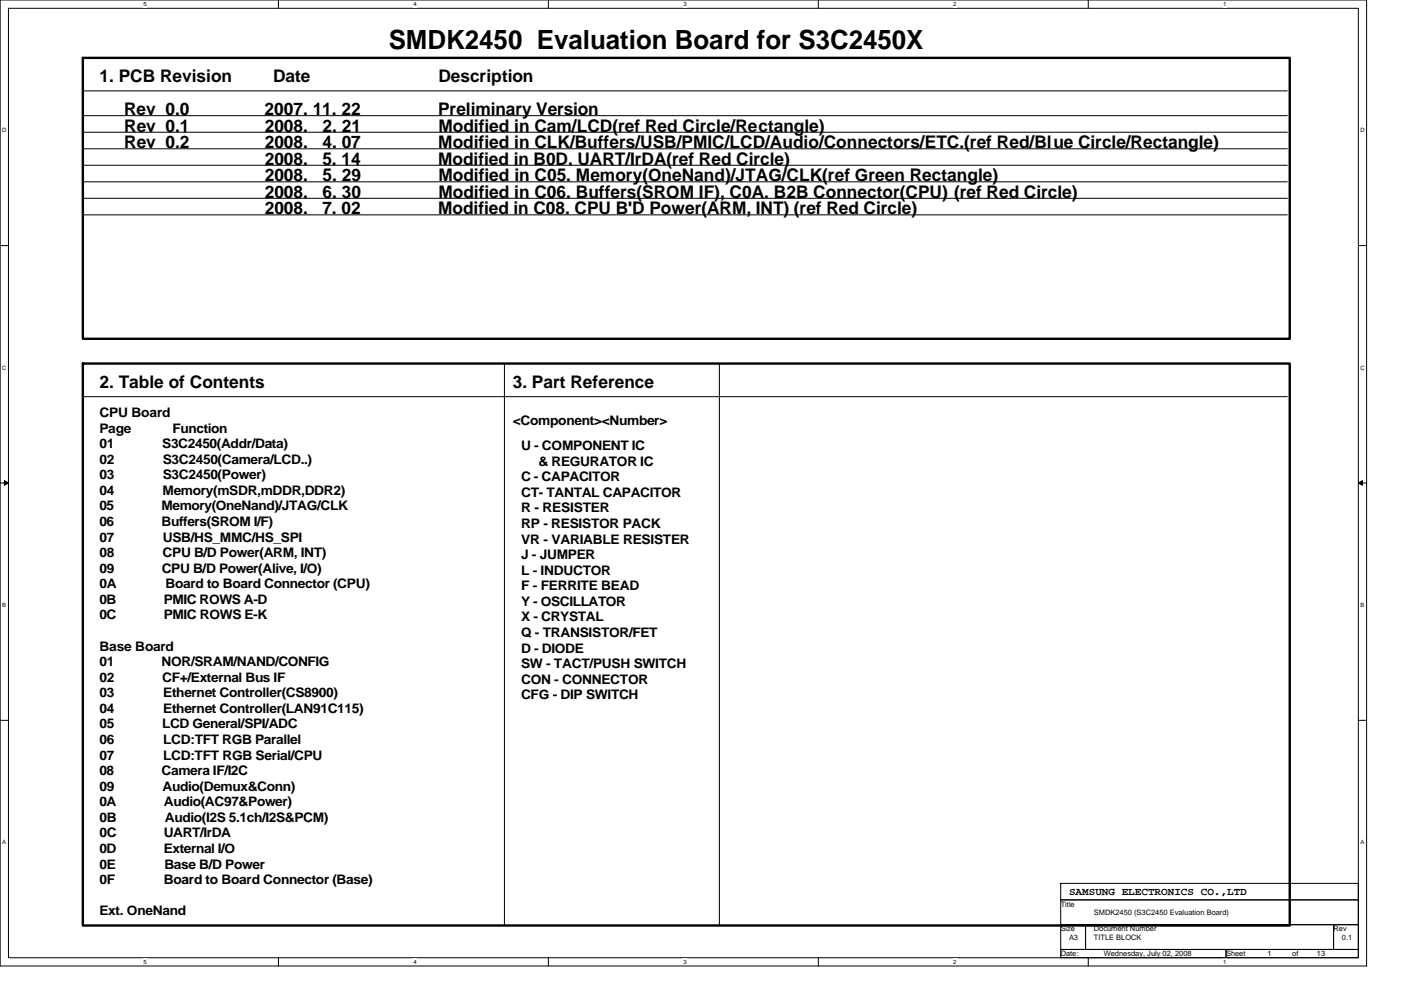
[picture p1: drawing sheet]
<svg xmlns="http://www.w3.org/2000/svg" width="297mm" height="210mm" viewBox="0 0 297 210" stroke-linecap="round" stroke-linejoin="round" font-family="sans-serif">
<defs><g id="words">
<text font-size="5.6" x="82.4" y="10.4">SMDK2450 Evaluation Board for S3C2450X</text>
<g font-size="3.7">
<text x="21.1" y="17.4">1. PCB Revision</text>
<text x="57.9" y="17.4">Date</text>
<text x="92.9" y="17.4">Description</text>
<text x="26.3" y="27.9">Rev 0.1</text>
<text x="26.3" y="24.4">Rev 0.0</text>
<text x="56.1" y="24.4">2007. 11. 22</text>
<text x="56.1" y="27.9">2008.</text>
<text x="68.4" y="27.9">2. 21</text>
<text x="92.9" y="24.4">Preliminary Version</text>
<text x="92.9" y="27.9">Modified in Cam/LCD(ref Red Circle/Rectangle)</text>
<text x="26.3" y="31.5">Rev 0.2</text>
<text x="56.1" y="31.5">2008.</text>
<text x="56.1" y="35">2008.</text>
<text x="68.4" y="35">5. 14</text>
<text x="68.4" y="31.5">4. 07</text>
<text x="92.9" y="35">Modified in B0D. UART/IrDA(ref Red Circle)</text>
<text x="92.9" y="31.5">Modified in CLK/Buffers/USB/PMIC/LCD/Audio/Connectors/ETC.(ref Red/Blue Circle/Rectangle)</text>
<text x="56.1" y="38.5">2008.</text>
<text x="56.1" y="42">2008.</text>
<text x="68.4" y="38.5">5. 29</text>
<text x="68.4" y="42">6. 30</text>
<text x="92.9" y="38.5">Modified in C05. Memory(OneNand)/JTAG/CLK(ref Green Rectangle)</text>
<text x="92.9" y="42">Modified in C06. Buffers(SROM IF), C0A. B2B Connector(CPU) (ref Red Circle)</text>
<text x="56.1" y="45.5">2008.</text>
<text x="68.3" y="45.5">7. 02</text>
<text x="92.9" y="45.5">Modified in C08. CPU B'D Power(ARM, INT) (ref Red Circle)</text>
<text x="21.1" y="82.3">2. Table of Contents</text>
<text x="108.7" y="82.3">3. Part Reference</text>
</g>
<g font-size="2.8">
<text x="21.1" y="88.5">CPU Board</text>
<text x="21.1" y="91.8">Page</text>
<text x="21.1" y="95.1">01</text>
<text x="34.4" y="95.1">S3C2450(Addr/Data)</text>
<text x="36.6" y="91.8">Function</text>
<text x="108.7" y="90.2">&lt;Component&gt;&lt;Number&gt;</text>
<text x="110.5" y="95.5">U - COMPONENT IC</text>
<text x="21.1" y="98.4">02</text>
<text x="21.1" y="101.7">03</text>
<text x="34.5" y="98.4">S3C2450(Camera/LCD..)</text>
<text x="34.5" y="101.7">S3C2450(Power)</text>
<text x="114.2" y="98.8">&amp; REGURATOR IC</text>
<text x="21.1" y="105">04</text>
<text x="34.5" y="105">Memory(mSDR,mDDR,DDR2)</text>
<text x="110.5" y="102.1">C - CAPACITOR</text>
<text x="110.5" y="105.4">CT- TANTAL CAPACITOR</text>
<text x="21.1" y="108.3">05</text>
<text x="21.1" y="111.6">06</text>
<text x="34.2" y="111.6">Buffers(SROM I/F)</text>
<text x="34.2" y="108.3">Memory(OneNand)/JTAG/CLK</text>
<text x="110.5" y="108.7">R - RESISTER</text>
<text x="110.5" y="112">RP - RESISTOR PACK</text>
<text x="21.1" y="114.9">07</text>
<text x="21.1" y="118.2">08</text>
<text x="34.5" y="118.2">CPU B/D Power(ARM, INT)</text>
<text x="34.5" y="114.9">USB/HS_MMC/HS_SPI</text>
<text x="110.5" y="115.3">VR - VARIABLE RESISTER</text>
<text x="110.5" y="118.6">J - JUMPER</text>
<text x="21.1" y="121.5">09</text>
<text x="21.1" y="124.8">0A</text>
<text x="34.3" y="121.5">CPU B/D Power(Alive, I/O)</text>
<text x="35.1" y="124.8">Board to Board Connector (CPU)</text>
<text x="110.5" y="121.9">L - INDUCTOR</text>
<text x="110.5" y="125.2">F - FERRITE BEAD</text>
<text x="21.1" y="128.1">0B</text>
<text x="21.1" y="131.4">0C</text>
<text x="34.7" y="131.4">PMIC ROWS E-K</text>
<text x="34.7" y="128.1">PMIC ROWS A-D</text>
<text x="110.5" y="128.5">Y - OSCILLATOR</text>
<text x="110.5" y="131.8">X - CRYSTAL</text>
<text x="21.1" y="138">Base Board</text>
<text x="110.5" y="135.1">Q - TRANSISTOR/FET</text>
<text x="21.1" y="141.3">01</text>
<text x="34.3" y="141.3">NOR/SRAM/NAND/CONFIG</text>
<text x="110.5" y="138.4">D - DIODE</text>
<text x="110.5" y="141.7">SW - TACT/PUSH SWITCH</text>
<text x="21.1" y="144.6">02</text>
<text x="21.1" y="147.9">03</text>
<text x="34.4" y="144.6">CF+/External Bus IF</text>
<text x="34.6" y="147.9">Ethernet Controller(CS8900)</text>
<text x="110.5" y="145">CON - CONNECTOR</text>
<text x="110.5" y="148.3">CFG - DIP SWITCH</text>
<text x="21.1" y="151.2">04</text>
<text x="21.1" y="154.5">05</text>
<text x="34.4" y="154.5">LCD General/SPI/ADC</text>
<text x="34.6" y="151.2">Ethernet Controller(LAN91C115)</text>
<text x="21.1" y="157.8">06</text>
<text x="21.1" y="161.1">07</text>
<text x="34.6" y="161.1">LCD:TFT RGB Serial/CPU</text>
<text x="34.6" y="157.8">LCD:TFT RGB Parallel</text>
<text x="21.1" y="164.4">08</text>
<text x="21.1" y="167.7">09</text>
<text x="34.2" y="164.4">Camera IF/I2C</text>
<text x="34.5" y="167.7">Audio(Demux&amp;Conn)</text>
<text x="21.1" y="171">0A</text>
<text x="34.7" y="171">Audio(AC97&amp;Power)</text>
<text x="21.1" y="174.3">0B</text>
<text x="21.1" y="177.6">0C</text>
<text x="34.7" y="177.6">UART/IrDA</text>
<text x="35" y="174.3">Audio(I2S 5.1ch/I2S&amp;PCM)</text>
<text x="21.1" y="180.9">0D</text>
<text x="21.1" y="184.2">0E</text>
<text x="34.7" y="180.9">External I/O</text>
<text x="34.8" y="184.2">Base B/D Power</text>
<text x="21.1" y="187.5">0F</text>
<text x="34.7" y="187.5">Board to Board Connector (Base)</text>
<text x="21.1" y="194.1">Ext. OneNand</text>
</g>
<text font-size="2.3" x="226.6" y="189.8">SAMSUNG ELECTRONICS CO.,LTD</text>
<g font-size="1.6">
<text x="224.9" y="192.3">Title</text>
<text x="224.9" y="197.5">Size</text>
<text x="231.9" y="194">SMDK2450 (S3C2450 Evaluation Board)</text>
<text x="231.9" y="197.5">Document Number</text>
<text x="282.7" y="197.5">Rev</text>
<text x="224.9" y="202.8">Date:</text>
<text x="226.6" y="199.3">A3</text>
<text x="231.9" y="199.3">TITLE BLOCK</text>
<text x="234" y="202.8">Wednesday, July 02, 2008</text>
<text x="259.9" y="202.8">Sheet</text>
<text x="268.7" y="202.8">1</text>
<text x="274" y="202.8">of</text>
<text x="279.2" y="202.8">13</text>
<text x="284.5" y="199.3">0.1</text>
</g>
<g font-size="1.3">
<text x="30.4" y="1.3">5</text>
<text x="87.6" y="1.3">4</text>
<text x="144.9" y="1.3">3</text>
<text x="202.1" y="1.3">2</text>
<text x="259.4" y="1.3">1</text>
<text x=".5" y="28">D</text>
<text x="288.4" y="28">D</text>
<text x=".5" y="78.4">C</text>
<text x="288.4" y="78.4">C</text>
<text x=".5" y="128.7">B</text>
<text x="288.4" y="128.7">B</text>
<text x=".5" y="179.1">A</text>
<text x="288.4" y="179.1">A</text>
<text x="30.4" y="204.4">5</text>
<text x="87.6" y="204.4">4</text>
<text x="144.9" y="204.4">3</text>
<text x="202.1" y="204.4">2</text>
<text x="259.4" y="204.4">1</text>
</g>
</g></defs>
<path d="M0 0h289.7v204.9h-289.7zM1.8 1.8h286.2v201.3h-286.2z" fill="none" stroke="#000" stroke-width=".21"/>
<g fill="#fff">
<path d="M30.4 .2h.7v1.4h-.7z"/>
<path d="M30.4 203.3h.7v1.4h-.7z"/>
</g>
<path d="M59 0v1.8M59 203.1v1.8" fill="none" stroke="#000" stroke-width=".21"/>
<g fill="#fff">
<path d="M87.6 .2h.7v1.4h-.7z"/>
<path d="M87.6 203.3h.7v1.4h-.7z"/>
</g>
<path d="M116.3 0v1.8M116.3 203.1v1.8" fill="none" stroke="#000" stroke-width=".21"/>
<g fill="#fff">
<path d="M144.9 .2h.7v1.4h-.7z"/>
<path d="M144.9 203.3h.7v1.4h-.7z"/>
</g>
<path d="M173.5 0v1.8M173.5 203.1v1.8" fill="none" stroke="#000" stroke-width=".21"/>
<g fill="#fff">
<path d="M202.1 .2h.7v1.4h-.7z"/>
<path d="M202.1 203.3h.7v1.4h-.7z"/>
</g>
<path d="M230.7 0v1.8M230.7 203.1v1.8" fill="none" stroke="#000" stroke-width=".21"/>
<g fill="#fff">
<path d="M259.4 .2h.6v1.4h-.6z"/>
<path d="M259.4 203.3h.6v1.4h-.6z"/>
<path d="M.5 26.9h.9v1.4h-.9z"/>
<path d="M288.4 26.9h.9v1.4h-.9z"/>
<path d="M.5 77.3h.9v1.4h-.9z"/>
<path d="M288.4 77.3h.9v1.4h-.9z"/>
</g>
<path d="M0 52.1h1.8M288 52.1h1.7" fill="none" stroke="#000" stroke-width=".21"/>
<g fill="#fff">
<path d="M.5 127.6h.8v1.4h-.8z"/>
<path d="M288.4 127.6h.9v1.4h-.9z"/>
</g>
<path d="M0 102.4h1.8M288 102.4h1.7" fill="none" stroke="#000" stroke-width=".21"/>
<path d="M.9 101.9l.9 .5-.9 .5zM288 102.4l.9-.5v1z" fill="#000" stroke="#000" stroke-width=".21"/>
<g fill="#fff">
<path d="M.5 177.9h.8v1.4h-.8z"/>
<path d="M288.4 177.9h.9v1.4h-.9z"/>
</g>
<g fill="none" stroke="#000" stroke-width=".21">
<path d="M17.6 19.3h255.3M17.6 24.5h255.3M17.6 28h255.3M17.6 31.6h255.3M17.6 35.1h255.3M17.6 38.6h255.3M17.6 42.1h255.3M17.6 45.6h255.3M108.7 77.1h-1.7v119.2M154.3 77.1h-1.8v119.2M17.6 84.1h255.3M0 152.8h1.8"/>
<path d="M288 152.8h1.7M224.9 187.4h63.1v3.5h-63.1zM224.9 190.9h63.1v5.2h-63.1zM224.9 196.1h5.3v5.3h-5.3zM230.2 196.1h52.5v5.3h-52.5zM282.7 196.1h5.3v5.3h-5.3zM224.9 201.4h35v1.7h-35zM259.9 201.4h28.1v1.7h-28.1z"/>
</g>
<path d="M17.6 12.3h255.8v59.6h-255.8zM17.6 77.1h255.8v119.2h-255.8z" fill="none" stroke="#000" stroke-width=".51"/>
<use href="#words"/>
</svg>
